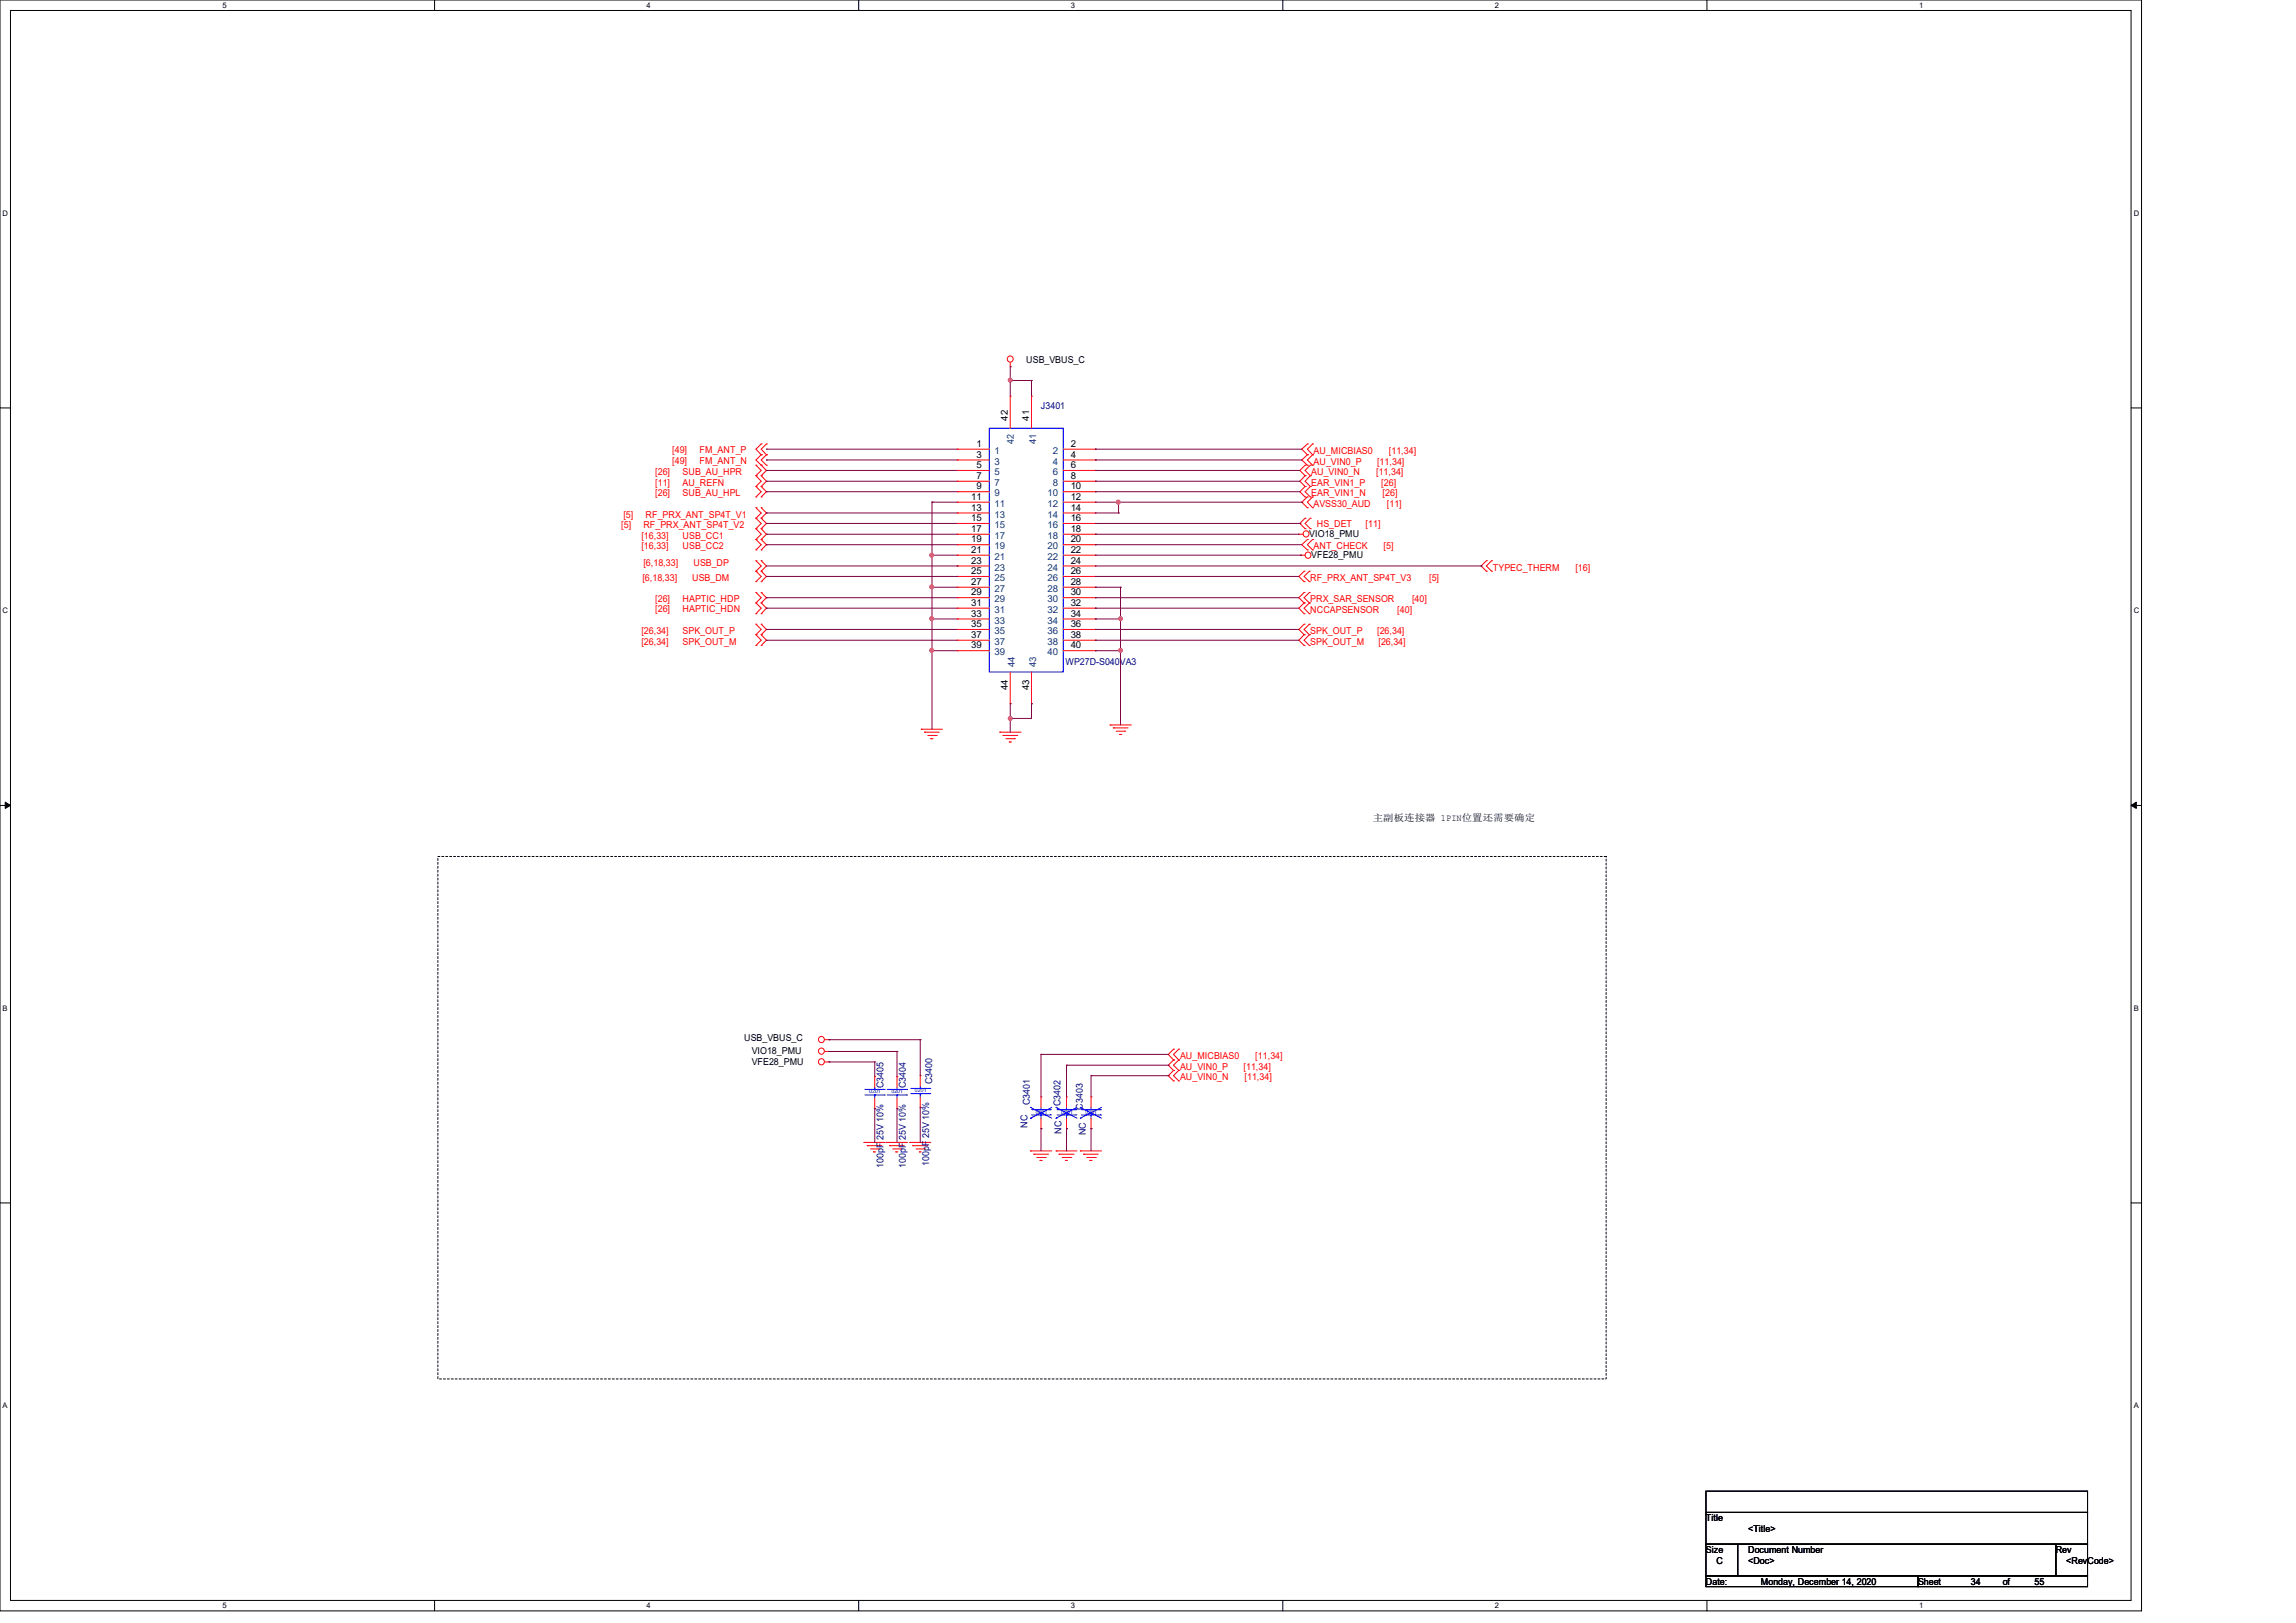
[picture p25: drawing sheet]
<svg xmlns="http://www.w3.org/2000/svg" width="297mm" height="210mm" viewBox="0 0 297 210" stroke-linecap="round" stroke-linejoin="round" font-family="sans-serif">
<defs><g id="words">
<g font-size="1.2">
<text x="132.8" y="46.9">USB_VBUS_C</text>
<text x="126.3" y="57.8">1</text>
<text x="126.3" y="59.2">3</text>
<text x="130.4" y="54.4" transform="rotate(-90 130.4 54.4)">42</text>
<text x="133.1" y="54.4" transform="rotate(-90 133.1 54.4)">41</text>
<text x="138.5" y="57.8">2</text>
<text x="138.5" y="59.2">4</text>
<text x="125.6" y="64.7">11</text>
<text x="126.3" y="60.6">5</text>
<text x="126.3" y="62">7</text>
<text x="126.3" y="63.3">9</text>
<text x="138.5" y="60.6">6</text>
<text x="138.5" y="62">8</text>
<text x="138.5" y="63.3">10</text>
<text x="138.5" y="64.7">12</text>
<text x="125.6" y="66.1">13</text>
<text x="125.6" y="67.4">15</text>
<text x="125.6" y="68.8">17</text>
<text x="125.6" y="70.2">19</text>
<text x="125.6" y="71.5">21</text>
<text x="138.5" y="66.1">14</text>
<text x="138.5" y="67.4">16</text>
<text x="138.5" y="68.8">18</text>
<text x="138.5" y="70.2">20</text>
<text x="138.5" y="71.5">22</text>
<text x="169.4" y="69.4">VIO18_PMU</text>
<text x="125.6" y="72.9">23</text>
<text x="125.6" y="74.3">25</text>
<text x="125.6" y="75.7">27</text>
<text x="125.6" y="77">29</text>
<text x="138.5" y="72.9">24</text>
<text x="138.5" y="74.3">26</text>
<text x="138.5" y="75.7">28</text>
<text x="138.5" y="77">30</text>
<text x="169.6" y="72.2">VFE28_PMU</text>
<text x="125.6" y="78.4">31</text>
<text x="125.6" y="79.8">33</text>
<text x="125.6" y="81.2">35</text>
<text x="125.6" y="82.5">37</text>
<text x="125.6" y="83.9">39</text>
<text x="138.5" y="83.9">40</text>
<text x="138.5" y="78.4">32</text>
<text x="138.5" y="79.8">34</text>
<text x="138.5" y="81.2">36</text>
<text x="138.5" y="82.5">38</text>
<text x="130.4" y="89.3" transform="rotate(-90 130.4 89.3)">44</text>
<text x="133.1" y="89.3" transform="rotate(-90 133.1 89.3)">43</text>
<text x="177.6" y="106.2">主副板连接器 1PIN位置还需要确定</text>
<text x="96.3" y="134.7">USB_VBUS_C</text>
<text x="97.2" y="136.4">VIO18_PMU</text>
<text x="97.2" y="137.8">VFE28_PMU</text>
<text x="220.7" y="196.8">Title</text>
<text x="220.7" y="201">Size</text>
<text x="222" y="202.4">C</text>
<text x="226.1" y="202.4">&lt;Doc&gt;</text>
<text x="226.1" y="198.2">&lt;Title&gt;</text>
<text x="226.1" y="201">Document Number</text>
<text x="265.9" y="201">Rev</text>
<text x="267.3" y="202.4">&lt;RevCode&gt;</text>
<text x="220.7" y="205.1">Date:</text>
<text x="227.8" y="205.1">Monday, December 14, 2020</text>
<text x="248.1" y="205.1">Sheet</text>
<text x="255" y="205.1">34</text>
<text x="259.1" y="205.1">of</text>
<text x="263.2" y="205.1">55</text>
</g>
<g font-size="1.2" fill="#000080">
<text x="134.7" y="53">J3401</text>
<text x="137.8" y="86">WP27D-S040VA3</text>
<text x="114.3" y="140.8" transform="rotate(-90 114.3 140.8)">C3405</text>
<text x="117.2" y="140.8" transform="rotate(-90 117.2 140.8)">C3404</text>
<text x="120.6" y="140.3" transform="rotate(-90 120.6 140.3)">C3400</text>
<text x="133.2" y="143" transform="rotate(-90 133.2 143)">C3401</text>
<text x="137.2" y="143.2" transform="rotate(-90 137.2 143.2)">C3402</text>
<text x="140.1" y="143.6" transform="rotate(-90 140.1 143.6)">C3403</text>
<text x="132.9" y="145.9" transform="rotate(-90 132.9 145.9)">NC</text>
<text x="137.3" y="146.7" transform="rotate(-90 137.3 146.7)">NC</text>
<text x="140.5" y="146.9" transform="rotate(-90 140.5 146.9)">NC</text>
<text x="114.3" y="151.1" transform="rotate(-90 114.3 151.1)">100pF 25V 10%</text>
<text x="117.2" y="151.1" transform="rotate(-90 117.2 151.1)">100pF 25V 10%</text>
<text x="120.2" y="150.9" transform="rotate(-90 120.2 150.9)">100pF 25V 10%</text>
</g>
<g font-size="1.2" fill="#f00">
<text x="87" y="58.6">[49]</text>
<text x="87" y="60">[49]</text>
<text x="90.5" y="58.6">FM_ANT_P</text>
<text x="90.5" y="60">FM_ANT_N</text>
<text x="169.9" y="58.7">AU_MICBIAS0</text>
<text x="179.7" y="58.7">[11,34]</text>
<text x="84.7" y="61.5">[26]</text>
<text x="84.7" y="62.9">[11]</text>
<text x="84.7" y="64.2">[26]</text>
<text x="88.3" y="61.5">SUB_AU_HPR</text>
<text x="88.3" y="62.9">AU_REFN</text>
<text x="88.3" y="64.2">SUB_AU_HPL</text>
<text x="169.6" y="61.5">AU_VIN0_N</text>
<text x="169.6" y="62.9">EAR_VIN1_P</text>
<text x="169.6" y="64.2">EAR_VIN1_N</text>
<text x="169.9" y="65.6">AVSS30_AUD</text>
<text x="169.9" y="60.1">AU_VIN0_P</text>
<text x="178" y="61.5">[11,34]</text>
<text x="178.1" y="60.1">[11,34]</text>
<text x="178.7" y="62.9">[26]</text>
<text x="178.9" y="64.2">[26]</text>
<text x="179.4" y="65.6">[11]</text>
<text x="80.3" y="68.3">[5]</text>
<text x="80.6" y="67">[5]</text>
<text x="83" y="69.7">[16,33]</text>
<text x="83" y="71.1">[16,33]</text>
<text x="83.2" y="68.3">RF_PRX_ANT_SP4T_V2</text>
<text x="83.5" y="67">RF_PRX_ANT_SP4T_V1</text>
<text x="88.3" y="69.7">USB_CC1</text>
<text x="88.3" y="71.1">USB_CC2</text>
<text x="169.9" y="71.1">ANT_CHECK</text>
<text x="170.3" y="68.2">HS_DET</text>
<text x="176.7" y="68.2">[11]</text>
<text x="179" y="71.1">[5]</text>
<text x="83.1" y="75.2">[6,18,33]</text>
<text x="83.2" y="73.3">[6,18,33]</text>
<text x="84.7" y="77.9">[26]</text>
<text x="88.3" y="77.9">HAPTIC_HDP</text>
<text x="89.5" y="75.2">USB_DM</text>
<text x="89.7" y="73.3">USB_DP</text>
<text x="169.5" y="77.9">PRX_SAR_SENSOR</text>
<text x="169.5" y="75.2">RF_PRX_ANT_SP4T_V3</text>
<text x="182.7" y="77.9">[40]</text>
<text x="184.9" y="75.2">[5]</text>
<text x="193.1" y="73.8">TYPEC_THERM</text>
<text x="203.8" y="73.8">[16]</text>
<text x="83" y="82">[26,34]</text>
<text x="83" y="83.4">[26,34]</text>
<text x="84.7" y="79.2">[26]</text>
<text x="88.3" y="79.2">HAPTIC_HDN</text>
<text x="88.3" y="82">SPK_OUT_P</text>
<text x="88.3" y="83.4">SPK_OUT_M</text>
<text x="169.5" y="79.3">NCCAPSENSOR</text>
<text x="169.5" y="82">SPK_OUT_P</text>
<text x="169.5" y="83.4">SPK_OUT_M</text>
<text x="178.1" y="82">[26,34]</text>
<text x="178.3" y="83.4">[26,34]</text>
<text x="180.8" y="79.3">[40]</text>
<text x="152.7" y="137">AU_MICBIAS0</text>
<text x="162.4" y="137">[11,34]</text>
<text x="152.7" y="138.4">AU_VIN0_P</text>
<text x="152.7" y="139.8">AU_VIN0_N</text>
<text x="160.9" y="138.4">[11,34]</text>
<text x="161" y="139.8">[11,34]</text>
</g>
<g font-size="1.2" fill="#004080">
<text x="128.6" y="58.7">1</text>
<text x="131.1" y="57.4" transform="rotate(-90 131.1 57.4)">42</text>
<text x="134" y="57.4" transform="rotate(-90 134 57.4)">41</text>
<text x="136.2" y="58.7">2</text>
<text x="128.6" y="65.6">11</text>
<text x="128.6" y="60.1">3</text>
<text x="128.6" y="61.5">5</text>
<text x="128.6" y="62.9">7</text>
<text x="128.6" y="64.2">9</text>
<text x="135.5" y="64.2">10</text>
<text x="135.5" y="65.6">12</text>
<text x="136.2" y="60.1">4</text>
<text x="136.2" y="61.5">6</text>
<text x="136.2" y="62.9">8</text>
<text x="128.6" y="67">13</text>
<text x="128.6" y="68.3">15</text>
<text x="128.6" y="69.7">17</text>
<text x="128.6" y="71.1">19</text>
<text x="135.5" y="67">14</text>
<text x="135.5" y="68.3">16</text>
<text x="135.5" y="69.7">18</text>
<text x="135.5" y="71.1">20</text>
<text x="128.6" y="72.4">21</text>
<text x="128.6" y="73.8">23</text>
<text x="128.6" y="75.2">25</text>
<text x="128.6" y="76.6">27</text>
<text x="128.6" y="77.9">29</text>
<text x="135.5" y="73.8">24</text>
<text x="135.5" y="75.2">26</text>
<text x="135.5" y="72.4">22</text>
<text x="135.5" y="76.6">28</text>
<text x="135.5" y="77.9">30</text>
<text x="128.6" y="79.3">31</text>
<text x="128.6" y="80.7">33</text>
<text x="128.6" y="82">35</text>
<text x="128.6" y="83.4">37</text>
<text x="135.5" y="79.3">32</text>
<text x="135.5" y="80.7">34</text>
<text x="135.5" y="82">36</text>
<text x="135.5" y="83.4">38</text>
<text x="128.6" y="84.8">39</text>
<text x="131.3" y="86.3" transform="rotate(-90 131.3 86.3)">44</text>
<text x="134" y="86.3" transform="rotate(-90 134 86.3)">43</text>
<text x="135.5" y="84.8">40</text>
</g>
<g font-size="1">
<text x="28.8" y="1">5</text>
<text x="83.7" y="1">4</text>
<text x="138.5" y="1">3</text>
<text x="193.4" y="1">2</text>
<text x="248.2" y="1">1</text>
<text x=".3" y="27.9">D</text>
<text x="276" y="27.9">D</text>
<text x=".3" y="79.4">C</text>
<text x="276" y="79.4">C</text>
<text x=".3" y="130.8">B</text>
<text x="276" y="130.8">B</text>
<text x=".3" y="182.2">A</text>
<text x="276" y="182.2">A</text>
<text x="28.8" y="208.1">5</text>
<text x="83.7" y="208.1">4</text>
<text x="138.5" y="208.1">3</text>
<text x="193.4" y="208.1">2</text>
<text x="248.2" y="208.1">1</text>
</g>
<g font-size=".7" fill="#00f">
<text x="112.4" y="141.5">0201</text>
<text x="115.3" y="141.5">0201</text>
<text x="118.4" y="141.4">0201</text>
<text x="134" y="144.1">0201</text>
<text x="137.3" y="144.1">0201</text>
<text x="140.4" y="144.1">0201</text>
</g>
</g></defs>
<path d="M0 0h277v208.4h-277zM1.4 1.4h274.3v205.7h-274.3z" fill="none" stroke="#000" stroke-width=".13"/>
<g fill="#fff">
<path d="M28.8 .1h.5v1.1h-.5z"/>
<path d="M28.8 207.2h.5v1.1h-.5z"/>
</g>
<path d="M56.2 0v1.4M56.2 207.1v1.3" fill="none" stroke="#000" stroke-width=".13"/>
<g fill="#fff">
<path d="M83.7 .1h.5v1.1h-.5z"/>
<path d="M83.7 207.2h.5v1.1h-.5z"/>
</g>
<path d="M111.1 0v1.4M111.1 207.1v1.3" fill="none" stroke="#000" stroke-width=".13"/>
<g fill="#fff">
<path d="M138.5 .1h.6v1.1h-.6z"/>
<path d="M138.5 207.2h.6v1.1h-.6z"/>
</g>
<path d="M165.9 0v1.4M165.9 207.1v1.3" fill="none" stroke="#000" stroke-width=".13"/>
<g fill="#fff">
<path d="M193.4 .1h.5v1.1h-.5z"/>
<path d="M193.4 207.2h.5v1.1h-.5z"/>
</g>
<path d="M220.8 0v1.4M220.8 207.1v1.3" fill="none" stroke="#000" stroke-width=".13"/>
<g fill="#fff">
<path d="M248.2 .1h.6v1.1h-.6z"/>
<path d="M248.2 207.2h.6v1.1h-.6z"/>
<path d="M.3 27.1h.8v1.1h-.8z"/>
<path d="M276 27.1h.7v1.1h-.7z"/>
<path d="M.3 78.5h.8v1.1h-.8z"/>
<path d="M276 78.5h.7v1.1h-.7z"/>
</g>
<path d="M0 52.8h1.4M275.7 52.8h1.3" fill="none" stroke="#000" stroke-width=".13"/>
<g fill="#fff">
<path d="M.3 129.9h.7v1.1h-.7z"/>
<path d="M276 129.9h.6v1.1h-.6z"/>
</g>
<path d="M0 104.2h1.4M275.7 104.2h1.3" fill="none" stroke="#000" stroke-width=".13"/>
<path d="M.7 103.8l.7 .4-.7 .4zM275.7 104.2l.7-.4v.8z" fill="#000" stroke="#000" stroke-width=".13"/>
<g fill="#fff">
<path d="M.3 181.4h.7v1.1h-.7z"/>
<path d="M276 181.4h.6v1.1h-.6z"/>
</g>
<path d="M0 155.7h1.4M275.7 155.7h1.3M220.7 193h49.3v2.7h-49.3zM220.7 195.7h49.3v4.1h-49.3zM220.7 199.8h4.1v4.1h-4.1zM224.8 199.8h41.1v4.1h-41.1zM265.9 199.8h4.1v4.1h-4.1zM220.7 203.9h27.4v1.4h-27.4zM248.1 203.9h21.9v1.4h-21.9z" fill="none" stroke="#000" stroke-width=".13"/>
<path d="M56.6 110.8h151.2v67.6h-151.2z" fill="none" stroke="#000" stroke-width=".13" stroke-dasharray=".3"/>
<g fill="none" stroke="#f00" stroke-width=".13">
<path d="M98.5 58.8h.1M98.5 57.4h.1M98.5 58.8l-.7 .7 1.3 1.4-.6 .7M98.5 57.4l-.7 .7 .7 .7M99.1 58.8h.1M99.1 57.4h.1M99.1 57.4l-.6 .7 .6 .7M99.1 58.8l-.6 .7 .6 .7M123.8 58.1h.1M123.8 59.5h.1M123.8 58.1h4.2M123.8 59.5h4.2"/>
<path d="M130.7 47.5h.1M130.7 51.3h.1M130.7 46.9v.6M130.7 51.3v4.1M133.4 51.3h.1M133.4 51.3v4.1M137.5 58.1h4.2M137.5 59.5h4.2M141.7 58.1h.1M141.7 59.5h.1M169.1 57.4h.1M169.1 58.8h.1"/>
<path d="M169.1 57.4l-.7 .7 .7 .7M169.1 58.8l-.7 .7 .7 .7M169.8 58.8h.1M169.8 57.4h.1M169.8 57.4l-.7 .7 .7 .7M169.8 58.8l-.7 .7 .7 .7M97.8 60.2h.1M97.8 61.6h.1M97.8 62.9h.1M97.8 64.3h.1M97.8 76.7h.1M97.8 78h.1"/>
<path d="M97.8 79.4h.1M97.8 73.9h.1M97.8 75.3h.1M97.8 72.6h.1M97.8 68.4h.1M97.8 69.8h.1M97.8 71.2h.1M97.8 65.7h.1M97.8 67.1h.1M97.8 60.2l.7 .7-.7 .7M97.8 61.6l.7 .7-.7 .6M97.8 62.9l.7 .7-.7 .7"/>
<path d="M97.8 76.7l.7 .6-.7 .7M97.8 78l.7 .7-.7 .7M97.8 73.9l.7 .7-.7 .7M97.8 72.6l.7 .6-.7 .7M97.8 68.4l.7 .7-.7 .7M97.8 69.8l.7 .7-.7 .7M97.8 65.7l.7 .7-.7 .7M97.8 67.1l.7 .6-.7 .7M98.5 61.6h.1M98.5 60.2h.1M98.5 62.9h.1M98.5 64.3h.1"/>
<path d="M98.5 78h.1M98.5 76.7h.1M98.5 79.4h.1M98.5 75.3h.1M98.5 73.9h.1M98.5 72.6h.1M98.5 69.8h.1M98.5 68.4h.1M98.5 71.2h.1M98.5 67.1h.1M98.5 65.7h.1M98.5 61.6l.6 .7-.6 .6"/>
<path d="M98.5 62.9l.6 .7-.6 .7M98.5 76.7l.6 .6-.6 .7M98.5 78l.6 .7-.6 .7M98.5 73.9l.6 .7-.6 .7M98.5 72.6l.6 .6-.6 .7M98.5 68.4l.6 .7-.6 .7M98.5 69.8l.6 .7-.6 .7M98.5 65.7l.6 .7-.6 .7M98.5 67.1l.6 .6-.6 .7M99.1 60.2h.1M123.8 65h.1M123.8 66.4h.1"/>
<path d="M123.8 67.7h.1M123.8 69.1h.1M123.8 70.5h.1M123.8 71.8h.1M123.8 73.2h.1M123.8 74.6h.1M123.8 76h.1M123.8 77.3h.1M123.8 78.7h.1M123.8 60.9h.1M123.8 62.3h.1M123.8 63.6h.1"/>
<path d="M123.8 69.1h4.2M123.8 71.8h4.2M123.8 65h4.2M123.8 66.4h4.2M123.8 67.7h4.2M123.8 70.5h4.2M123.8 73.2h4.2M123.8 74.6h4.2M123.8 76h4.2M123.8 77.3h4.2M123.8 78.7h4.2M123.8 60.9h4.2"/>
<path d="M123.8 62.3h4.2M123.8 63.6h4.2M137.5 69.1h4.2M137.5 71.8h4.2M137.5 65h4.2M137.5 66.4h4.2M137.5 67.7h4.2M137.5 70.5h4.2M137.5 73.2h4.2M137.5 74.6h4.2M137.5 76h4.2M137.5 77.3h4.2"/>
<path d="M137.5 78.7h4.2M137.5 60.9h4.2M137.5 62.3h4.2M137.5 63.6h4.2M141.7 60.9h.1M141.7 62.3h.1M141.7 63.6h.1M141.7 65h.1M141.7 66.4h.1M141.7 67.7h.1M141.7 69.1h.1M141.7 70.5h.1"/>
<path d="M141.7 73.2h.1M141.7 74.6h.1M141.7 71.8h.1M141.7 76h.1M141.7 77.3h.1M141.7 78.7h.1M168 69.1h.1M168 69.1h.6M168.3 71.8h.1M168.3 71.8h.5M168.7 76.7h.1M168.7 78h.1"/>
<path d="M168.7 79.4h.1M168.7 73.9h.1M168.7 75.3h.1M168.7 76.7l-.7 .6 .7 .7M168.7 78l-.7 .7 .7 .7M168.7 73.9l-.7 .7 .7 .7M168.8 67.1h.1M168.8 68.4h.1M168.8 60.2h.1M168.8 61.6h.1M168.8 62.9h.1M168.8 64.3h.1"/>
<path d="M168.8 67.1l-.7 .6 .7 .7M168.8 60.2l-.7 .7 .7 .7M168.8 61.6l-.7 .7 .7 .6M168.8 62.9l-.7 .7 .7 .7M169.1 69.8h.1M169.1 71.2h.1M169.1 64.3h.1M169.1 65.7h.1M169.1 60.2h.1M169.1 69.8l-.7 .7 .7 .7M169.1 64.3l-.7 .7 .7 .7M169.4 78h.1"/>
<path d="M169.4 76.7h.1M169.4 79.4h.1M169.4 75.3h.1M169.4 73.9h.1M169.4 76.7l-.7 .6 .7 .7M169.4 78l-.7 .7 .7 .7M169.4 73.9l-.7 .7 .7 .7M169.5 68.4h.1M169.5 67.1h.1M169.5 61.6h.1M169.5 60.2h.1M169.5 62.9h.1"/>
<path d="M169.5 64.3h.1M169.5 67.1l-.7 .6 .7 .7M169.5 60.2l-.7 .7 .7 .7M169.5 61.6l-.7 .7 .7 .6M169.5 62.9l-.7 .7 .7 .7M169.8 71.2h.1M169.8 69.8h.1M169.8 65.7h.1M169.8 64.3h.1M169.8 60.2h.1M169.8 69.8l-.7 .7 .7 .7M169.8 64.3l-.7 .7 .7 .7"/>
<path d="M192.3 72.6h.1M192.3 73.9h.1M192.3 72.6l-.7 .6 .7 .7M193 73.9h.1M193 72.6h.1M193 72.6l-.7 .6 .7 .7M97.8 80.8h.1M97.8 82.1h.1M97.8 83.5h.1M97.8 80.8l.7 .6-.7 .7M97.8 82.1l.7 .7-.7 .7M98.5 82.1h.1"/>
<path d="M98.5 80.8h.1M98.5 83.5h.1M98.5 80.8l.6 .6-.6 .7M98.5 82.1l.6 .7-.6 .7M119.2 94.4h.1M119.2 94.4h2.7M119.6 94.7h.1M119.6 94.7h1.9M120 95.2h1.1M120.4 95.6h.1M120.4 95.6h.3M121.1 95.2h.1"/>
<path d="M123.8 80.1h.1M123.8 81.4h.1M123.8 82.8h.1M123.8 84.2h.1M123.8 80.1h4.2M123.8 81.4h4.2M123.8 82.8h4.2M123.8 84.2h4.2M129.3 94.7h.1M129.3 94.7h2.8M129.8 95.2h.1M129.8 95.2h1.9"/>
<path d="M130.1 95.6h1.1M130.6 96h.1M130.6 96h.3M130.7 91.1h.1M130.7 87v4.1M131.2 95.6h.1M133.4 91.1h.1M133.4 87v4.1M137.5 80.1h4.2M137.5 81.4h4.2M137.5 82.8h4.2M137.5 84.2h4.2"/>
<path d="M141.7 84.2h.1M141.7 80.1h.1M141.7 81.4h.1M141.7 82.8h.1M143.6 93.8h.1M143.6 93.8h2.7M144 94.2h.1M144 94.2h1.9M144.4 94.6h1.1M144.8 95h.1M144.8 95h.3M145.5 94.6h.1"/>
<path d="M168.7 80.8h.1M168.7 82.1h.1M168.7 83.5h.1M168.7 80.8l-.7 .6 .7 .7M168.7 82.1l-.7 .7 .7 .7M169.4 82.1h.1M169.4 80.8h.1M169.4 83.5h.1M169.4 80.8l-.7 .6 .7 .7M169.4 82.1l-.7 .7 .7 .7M106.7 134.5h.5M106.7 136.1h.5"/>
<path d="M106.7 137.4h.5M107.2 134.5h.1M107.2 136.1h.1M107.2 137.4h.1M113.2 139.3h.1M113.2 139.3v1.4M116 139.3h.1M116 139.3v1.4M119 139.2h.1M119 139.2v1.4M151.8 135.8h.1M151.8 137.2h.1"/>
<path d="M151.8 138.5h.1M151.8 139.9h.1M151.8 135.8l-.7 .6 .7 .8M151.8 137.2l-.7 .6 .7 .7M151.8 138.5l-.7 .7 .7 .7M152.5 137.2h.1M152.5 135.8h.1M152.5 138.5h.1M152.5 139.9h.1M152.5 135.8l-.7 .6 .7 .8M152.5 137.2l-.7 .6 .7 .7M152.5 138.5l-.7 .7 .7 .7"/>
<path d="M111.8 147.8h.1M111.8 147.8h2.7M112.2 148.3h.1M112.2 148.3h1.9M112.6 148.7h1.1M113 149.1h.1M113 149.1h.3M113.2 143.5h.1M113.2 142.1v1.4M113.7 148.7h.1M114.6 147.8h.1M114.6 147.8h2.8"/>
<path d="M115.1 148.3h.1M115.1 148.3h1.9M115.5 148.7h1.1M115.9 149.1h.1M115.9 149.1h.3M116 143.5h.1M116 142.1v1.4M116.6 148.7h.1M117.7 147.8h.1M117.7 147.8h2.7M118.1 148.3h.1M118.1 148.3h1.9"/>
<path d="M118.5 148.7h1.1M118.9 149.1h.1M118.9 149.1h.3M119 143.3h.1M119 141.9v1.4M119.6 148.7h.1M133.3 148.9h.1M133.3 148.9h2.8M133.7 149.4h.1M133.7 149.4h1.9M134.1 149.8h1.1M134.5 150.2h.1"/>
<path d="M134.5 150.2h.3M134.7 141.9h.1M134.7 146h.1M134.7 141.9v1.4M134.7 144.7v1.3M135.2 149.8h.1M136.6 148.9h.1M136.6 148.9h2.7M137 149.4h.1M137 149.4h1.9M137.4 149.8h1.1M137.8 150.2h.1"/>
<path d="M137.8 150.2h.3M138 141.9h.1M138 146h.1M138 141.9v1.4M138 144.7v1.3M138.5 149.8h.1M139.7 148.9h.1M139.7 148.9h2.8M140.2 149.4h.1M140.2 149.4h1.9M140.6 149.8h1.1M141 150.2h.1"/>
<path d="M141 150.2h.3M141.1 141.9h.1M141.1 146h.1M141.1 141.9v1.4M141.1 144.7v1.3M141.7 149.8h.1"/>
<circle cx="130.7" cy="46.5" r=".39"/>
<circle cx="168.9" cy="69.1" r=".39"/>
<circle cx="169.2" cy="71.8" r=".39"/>
<circle cx="106.2" cy="136" r=".39"/>
<circle cx="106.2" cy="137.4" r=".39"/>
<circle cx="106.2" cy="134.5" r=".39"/>
</g>
<g fill="none" stroke="#00f" stroke-width=".13">
<path d="M128 55.4h9.5v31.6h-9.5zM111.9 141.7h2.5M111.9 141h2.5M113.2 141h.1M113.2 141.7h.1M113.2 140.7v.3M113.2 141.7v.4M114.4 141.7h.1M114.4 141h.1M114.8 141.7h2.5M114.8 141h2.5M116 141h.1"/>
<path d="M116 141.7h.1M116 140.7v.3M116 141.7v.4M117.3 141.7h.1M117.3 141h.1M117.8 141.5h2.5M117.8 140.8h2.5M119 140.8h.1M119 141.5h.1M119 140.6v.2M119 141.5v.4M120.3 141.5h.1"/>
<path d="M120.3 140.8h.1M133.3 144.7h.1M133.3 143.3h.1M133.3 143.3l2.8 1.4M133.4 144.3h2.5M133.4 143.6h2.5M134.7 143.6h.1M134.7 144.3h.1M134.7 143.3v.3M134.7 144.3v.4M135.9 144.3h.1M135.9 143.6h.1"/>
<path d="M136.1 143.3l-2.8 1.4M136.6 144.7h.1M136.6 143.3h.1M136.6 143.3l2.7 1.4M136.7 144.3h2.5M136.7 143.6h2.5M138 143.6h.1M138 144.3h.1M138 143.3v.3M138 144.3v.4M139.2 144.3h.1M139.2 143.6h.1"/>
<path d="M139.3 143.3l-2.7 1.4M139.7 144.7h.1M139.7 143.3h.1M139.7 143.3l2.8 1.4M139.9 144.3h2.5M139.9 143.6h2.5M141.1 143.6h.1M141.1 144.3h.1M141.1 143.3v.3M141.1 144.3v.4M142.4 144.3h.1M142.4 143.6h.1"/>
<path d="M142.5 143.3l-2.8 1.4"/>
</g>
<g fill="none" stroke="#800040" stroke-width=".13">
<path d="M99.1 58.1h.1M99.1 59.5h.1M99.1 58.1h24.7M99.1 59.5h24.7M130.7 47.5h.1M130.7 49.2h.1M130.7 47.5v3.8M130.7 49.2h2.7M133.4 49.2h.1M133.4 49.2v2.1M141.7 58.1h.1M141.7 59.5h.1"/>
<path d="M141.7 58.1h26.7M141.7 59.5h26.7M99.1 60.9h.1M99.1 62.3h.1M99.1 63.6h.1M99.1 77.3h.1M99.1 78.7h.1M99.1 69.1h.1M99.1 70.5h.1M99.1 66.4h.1M99.1 67.7h.1M99.1 60.9h24.7"/>
<path d="M99.1 62.3h24.7M99.1 63.6h24.7M99.1 77.3h24.7M99.1 78.7h24.7M99.1 69.1h24.7M99.1 70.5h24.7M99.1 74.6h24.7M99.1 73.2h24.7M99.1 66.4h24.7M99.1 67.7h24.7M120.6 65h.1M120.6 76h.1"/>
<path d="M120.6 71.8h.1M120.6 65h3.2M120.6 65v29.4M120.6 76h3.2M120.6 71.8h3.2M123.8 74.6h.1M123.8 73.2h.1M141.7 77.3h.1M141.7 78.7h.1M141.7 76h.1M141.7 69.1h.1M141.7 70.5h.1"/>
<path d="M141.7 60.9h.1M141.7 62.3h.1M141.7 63.6h.1M141.7 74.6h.1M141.7 60.9h26.4M141.7 62.3h26.4M141.7 63.6h26.4M141.7 65h26.7M141.7 76h3.2M141.7 77.3h26.3M141.7 78.7h26.3M141.7 69.1h26.3"/>
<path d="M141.7 70.5h26.7M141.7 74.6h26.3M141.7 73.2h49.9M141.7 71.8h26.6M141.7 66.4h3M141.7 67.7h26.4M144.7 65h.1M144.7 66.4h.1M144.7 65v1.4M144.9 76h.1M144.9 76v17.8M168.1 67.7h.1"/>
<path d="M168.3 71.8h.1M168.4 65h.1M191.6 73.2h.1M99.1 81.4h.1M99.1 82.8h.1M99.1 81.4h24.7M99.1 82.8h24.7M120.6 80.1h.1M120.6 84.2h.1M120.6 80.1h3.2M120.6 84.2h3.2M130.7 91.1h.1"/>
<path d="M130.7 93h.1M130.7 91.1v3.6M133.4 91.1h.1M133.4 91.1v1.9h-2.7M141.7 84.2h.1M141.7 81.4h.1M141.7 82.8h.1M141.7 80.1h.1M141.7 80.1h3.2M141.7 81.4h26.3M141.7 82.8h26.3M141.7 84.2h3.2"/>
<path d="M144.9 84.2h.1M144.9 80.1h.1M107.2 134.5h.1M107.2 136.1h.1M107.2 137.4h.1M107.2 134.5h11.8M107.2 136.1h8.8M107.2 137.4h6M113.2 137.4h.1M113.2 137.4v1.9M116 136.1h.1M116 136.1v3.2"/>
<path d="M119 134.5h.1M119 134.5v4.7M134.7 136.4h.1M134.7 136.4h16.4M134.7 136.4v5.5M138 137.8h.1M138 137.8h13.1M138 137.8v4.1M141.1 139.2h.1M141.1 139.2h10M141.1 139.2v2.7M151.1 137.8h.1"/>
<path d="M151.1 139.2h.1M113.2 143.5h.1M113.2 143.5v4.3M116 143.5h.1M116 143.5v4.3M119 143.3h.1M119 143.3v4.5M134.7 146h.1M134.7 146v2.9M138 146h.1M138 146v2.9M141.1 146h.1"/>
<path d="M141.1 146v2.9"/>
</g>
<g fill="#f0f" stroke="#f0f" stroke-width=".13">
<circle cx="120.5" cy="71.8" r=".25"/>
<circle cx="120.5" cy="80.1" r=".25"/>
<circle cx="120.5" cy="75.9" r=".25"/>
<circle cx="120.5" cy="84.2" r=".25"/>
<circle cx="130.7" cy="93" r=".25"/>
<circle cx="130.7" cy="49.2" r=".25"/>
<circle cx="144.9" cy="84.2" r=".25"/>
<circle cx="144.9" cy="80.1" r=".25"/>
<circle cx="144.7" cy="65" r=".25"/>
</g>
<use href="#words"/>
</svg>
